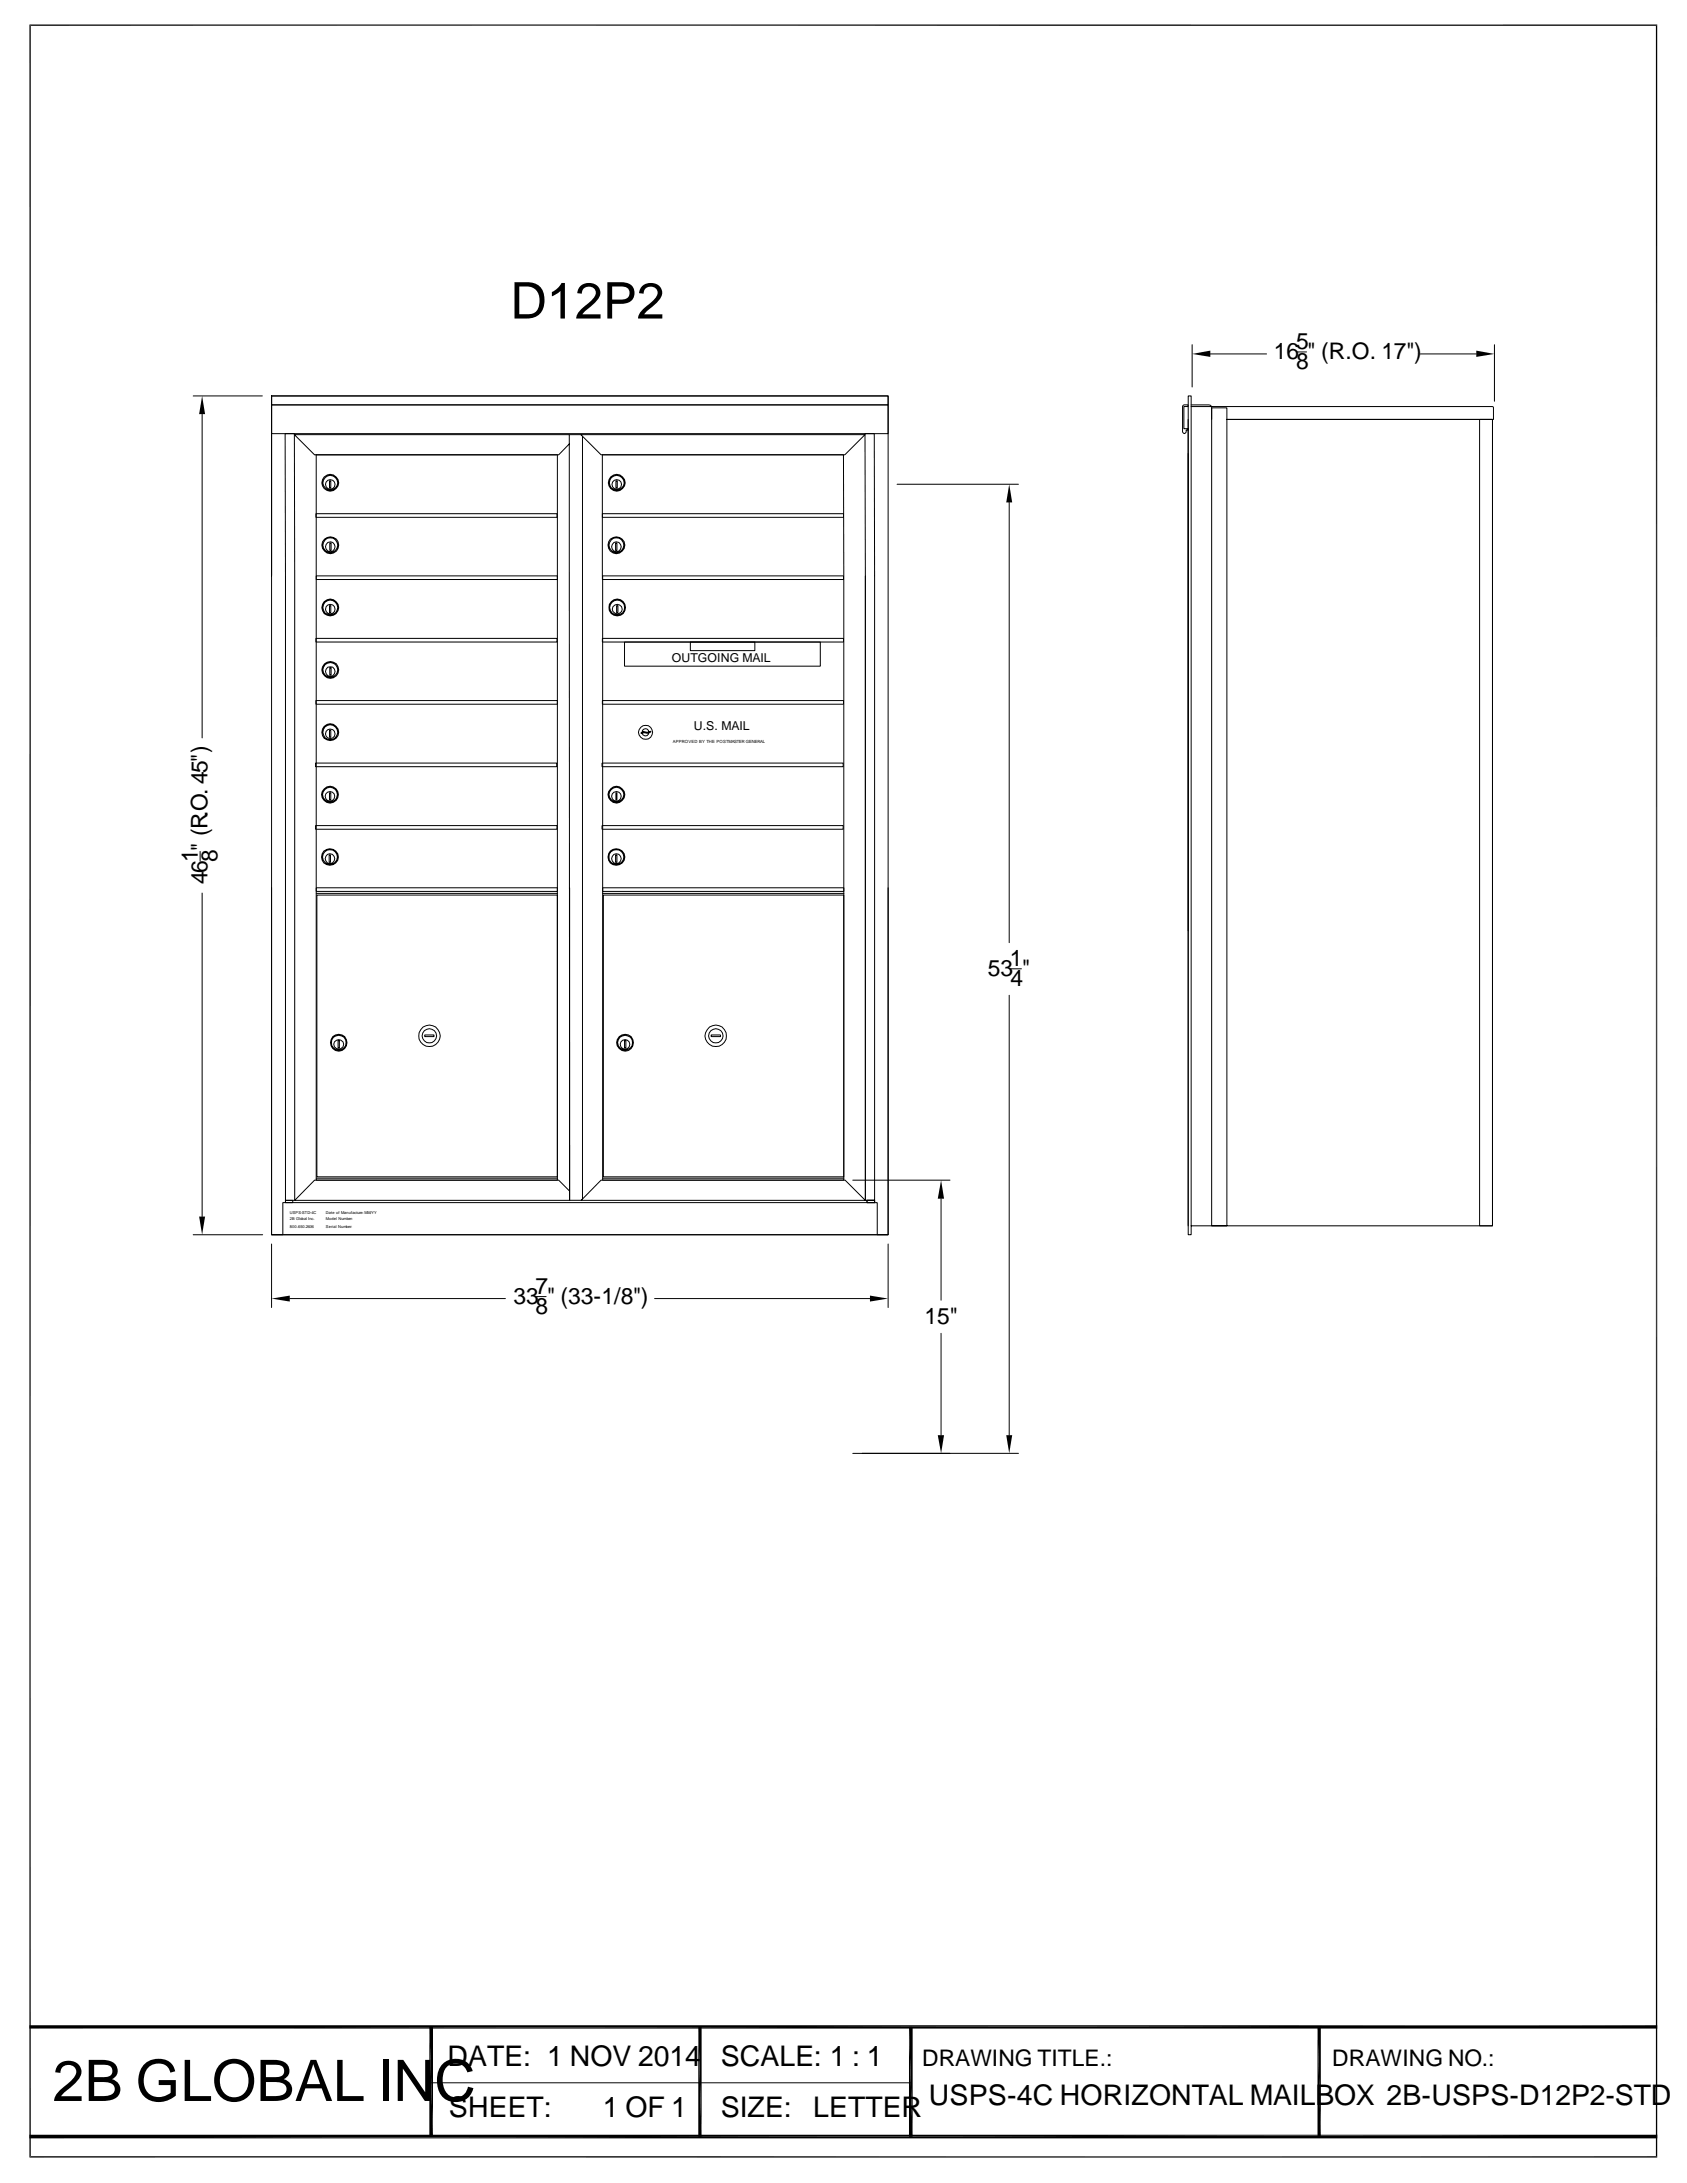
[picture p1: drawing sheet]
<svg xmlns="http://www.w3.org/2000/svg" width="216mm" height="279mm" viewBox="0 0 216 279" stroke-linecap="round" stroke-linejoin="round" font-family="sans-serif">
<defs><g id="words">
<text font-size="7.3" x="6.7" y="268.9">2B GLOBAL INC</text>
<text font-size="6.5" x="65.3" y="40.8">D12P2</text>
<g font-size="3.6">
<text x="57.3" y="264.4">DATE: 1 NOV 2014</text>
<text x="92.2" y="264.4">SCALE: 1 : 1</text>
<text x="118.9" y="269.4">USPS-4C HORIZONTAL MAILBOX 2B-USPS-D12P2-STD</text>
<text x="57.4" y="271">SHEET:</text>
<text x="77.2" y="271">1 OF 1</text>
<text x="92.2" y="271">SIZE:</text>
<text x="104.1" y="270.9">LETTER</text>
</g>
<g font-size="2.9">
<text x="163" y="46">16 &quot; (R.O. 17&quot;)</text>
<text x="165.9" y="44.7">5</text>
<text x="165.9" y="47.2">8</text>
<text x="25.3" y="110.4" transform="rotate(-90 25.3 110.4)">1</text>
<text x="26.5" y="113.2" transform="rotate(-90 26.5 113.2)">46 &quot; (R.O. 45&quot;)</text>
<text x="27.9" y="110.3" transform="rotate(-90 27.9 110.3)">8</text>
<text x="126.4" y="124.9">53 &quot;</text>
<text x="129.2" y="123.7">1</text>
<text x="129.3" y="126.2">4</text>
<text x="65.7" y="166.9">33 &quot; (33-1/8&quot;)</text>
<text x="68.5" y="165.7">7</text>
<text x="68.5" y="168.1">8</text>
<text x="118.3" y="169.5">15&quot;</text>
<text x="118" y="264.4">DRAWING TITLE.:</text>
<text x="170.5" y="264.4">DRAWING NO.:</text>
</g>
<g font-size="1.6">
<text x="86" y="84.7">OUTGOING MAIL</text>
<text x="88.8" y="93.5">U.S. MAIL</text>
</g>
<g font-size=".5">
<text x="86.1" y="95">APPROVED BY THE POSTMASTER GENERAL</text>
<text x="37.1" y="155.3">USPS-STD-4C</text>
<text x="41.7" y="155.3">Date of Manufacture: MM/YY</text>
<text x="37.1" y="156.2">2B Global Inc.</text>
<text x="37.1" y="157.1">800.650.2606</text>
<text x="41.7" y="156.2">Model Number:</text>
<text x="41.7" y="157.1">Serial Number:</text>
</g>
</g></defs>
<g fill="none" stroke="#000" stroke-width=".13">
<path d="M24.7 50.7h8.9M25.9 53v41.4M34.8 51.8h78.9v3.7h-78.9zM34.8 50.7h78.9v1.1h-78.9zM34.8 50.7h78.9v107.3h-78.9v-107.3v23M36.5 55.5h1.2v98.1h-1.2zM40.4 58.2h30.9M40.5 58.2v92.8h30.8v-92.8M72.9 56.8l-1.4 1.4h-31.2l-2.6-2.6h35.2v98h-35.2l2.6-2.6h31.2l1.4 1.4M72.9 55.6h1.4M74.3 55.6h36.4l-2.6 2.6h-31.2zM74.5 55.8v97.7l-.1 .1h-1.5v-40"/>
<path d="M110.7 55.5h1.2v98.1h-.9v.3h.9v-.3h-1.2zM151.4 51.9l.1-.1h.6v.2h-.6v2.9h.6v.1h-.3v.3l-.2 .2-.3-.2zM152.1 53.7v103.2M152.1 50.7h.3v107.3h-.3zM152.4 52h38.6l.1 .2v1.5h-34.1h34v103.2h-38.6M152.4 51.8l2.5 .1 .2 .1v1.7M152.6 44.1v5.4M154.9 45.3h7.2M155.1 52.2h1.9v104.7h-1.9zM166 45h1.2M181.8 45.3h7.1M189.4 53.7h1.6v103.2h-1.6z"/>
<path d="M191.3 44.1v7.3M40.4 65.7h30.9v.5h-30.9zM40.5 73.7h30.8v.5h-30.8zM42.2 61.6h.1v.8h-.1zM42.2 77.5h.1v.9h-.1zM42.2 69.5h.2v.9h-.2zM77.1 65.7h30.8v.5h-30.8zM77.1 73.7h30.8v.5h-30.8zM77.1 73.7v77.3h30.9l-.1-92.8h-30.8v15.5M78.8 69.5h.2v.9h-.2zM78.8 61.6h.2v.8h-.2zM78.9 77.5h.2v.9h-.2z"/>
<path d="M110.7 73.7v79.9h1.2M114.8 62h15.5M129.2 64.3v56.3M40.4 97.7h30.8v.4h-30.8zM40.4 81.7h30.9v.5h-30.9zM40.4 89.7h30.9v.4h-30.9zM42.2 93.5h.1v.9h-.1zM42.2 85.5h.2v.9h-.2zM77 97.7h30.9v.4h-30.9zM77.1 81.7h30.8v.5h-30.8zM77.1 89.7h30.8v.4h-30.8zM79.9 82.2h25.1v3.1h-25.1z"/>
<path d="M82 93.8l.4-.2 .4 .1 .5-.1v.1l-.5 .2-.4-.1-.3 .1zM83.1 93.7a.44 .44 0 0 0-.5-.4 .44 .44 0 0 0-.4 .5M83.1 93.8l-.3 .4h-.2l-.3-.1-.1-.2M88.3 82.2h8.3v1.1h-8.3zM25.6 109v1.2M25.9 114.3v41.4M34.8 113.6v44.4h78.9M40.4 105.7h30.9v.4h-30.9zM40.5 113.6h30.8v.5h-30.8zM40.5 114.3h30.8M40.6 114.6h30.7v36h-30.7zM42.1 109.4h.2v1h-.2z"/>
<path d="M42.2 101.5h.1v.9h-.1zM77 105.7h30.9v.4h-30.9zM77.1 113.6h30.9v.5h-30.9zM77.1 114.3h30.9M77.2 114.6h30.8v36h-30.8zM78.8 109.4h.2v1h-.2zM78.8 101.5h.2v.9h-.2zM113.7 113.6v44.4h-1.4v-4.1h-.4M43.3 133.2h.1v.9h-.1zM54.4 132.5h1.1v.2h-1.1zM79.9 133.2h.2v.9h-.2zM91 132.5h1.2v.2h-1.2z"/>
<path d="M129.2 127.4v56.3M129.4 124h1.3M24.7 158h8.9M34.8 159.2v8.1M36.5 153.6h1v.3h-1zM36.5 153.6v.3h-.3v4.1h-1.4M40.5 150.8h30.8M76.9 151h31.3l2.5 2.6h-36.3zM77.1 150.8h30.9M109.1 151h12.5M111 153.6h.9v.3h-.9zM111.9 153.6v.3h-75.4"/>
<path d="M113.7 159.2v8.1M120.4 153.4v13M37.1 166.2h27.6M68.7 166h1.2M83.8 166.2h27.5M120.4 170.6v13.1M130.3 186h-21.2M55.2 266.6h61.3"/>
<circle cx="42.3" cy="70" r=".63"/>
<circle cx="42.3" cy="77.8" r="1.09"/>
<circle cx="42.3" cy="77.8" r=".96"/>
<circle cx="42.3" cy="62" r=".62"/>
<circle cx="42.3" cy="78" r=".62"/>
<circle cx="42.3" cy="61.8" r="1.08"/>
<circle cx="42.3" cy="69.8" r=".95"/>
<circle cx="42.3" cy="69.8" r="1.07"/>
<circle cx="42.3" cy="61.8" r=".94"/>
<circle cx="78.9" cy="70" r=".63"/>
<circle cx="78.9" cy="69.8" r="1.08"/>
<circle cx="78.9" cy="69.8" r=".95"/>
<circle cx="78.9" cy="62" r=".61"/>
<circle cx="78.9" cy="61.8" r="1.08"/>
<circle cx="78.9" cy="61.8" r=".95"/>
<circle cx="79" cy="77.8" r="1.08"/>
<circle cx="79" cy="77.8" r=".95"/>
<circle cx="79" cy="78" r=".62"/>
<circle cx="42.3" cy="85.9" r=".63"/>
<circle cx="42.3" cy="93.7" r="1.09"/>
<circle cx="42.3" cy="93.7" r=".96"/>
<circle cx="42.3" cy="93.9" r=".62"/>
<circle cx="42.3" cy="85.7" r="1.06"/>
<circle cx="42.3" cy="85.7" r=".94"/>
<circle cx="82.6" cy="93.7" r=".9"/>
<circle cx="42.2" cy="109.9" r=".63"/>
<circle cx="42.2" cy="101.9" r=".62"/>
<circle cx="42.2" cy="109.7" r="1.08"/>
<circle cx="42.2" cy="109.7" r=".95"/>
<circle cx="42.2" cy="101.7" r="1.07"/>
<circle cx="42.2" cy="101.7" r=".94"/>
<circle cx="78.9" cy="109.9" r=".63"/>
<circle cx="78.9" cy="109.7" r=".96"/>
<circle cx="78.9" cy="109.7" r="1.08"/>
<circle cx="78.9" cy="101.9" r=".62"/>
<circle cx="78.9" cy="101.7" r="1.07"/>
<circle cx="78.9" cy="101.7" r=".94"/>
<circle cx="43.3" cy="133.4" r="1.07"/>
<circle cx="43.3" cy="133.5" r=".94"/>
<circle cx="43.4" cy="133.7" r=".62"/>
<circle cx="55" cy="132.6" r=".91"/>
<circle cx="55" cy="132.6" r="1.38"/>
<circle cx="80" cy="133.7" r=".61"/>
<circle cx="80" cy="133.4" r="1.07"/>
<circle cx="80" cy="133.5" r=".94"/>
<circle cx="91.6" cy="132.6" r="1.36"/>
<circle cx="91.6" cy="132.6" r=".91"/>
</g>
<g fill="#000">
<path d="M25.9 50.7l.3 2.3h-.7zM152.6 45.3l2.3-.4v.8zM188.9 44.9l2.4 .4-2.4 .4zM129.2 62l.3 2.3h-.7zM25.5 155.7h.7l-.3 2.3zM120.4 151l.4 2.4h-.8zM34.8 166.2l2.3-.4v.8zM111.3 165.8l2.4 .4-2.4 .4zM120 183.7h.8l-.4 2.3zM128.8 183.7h.7l-.3 2.3zM54.9 259.4l.5 14.1h-.5zM54.9 259.4h.5v14.1z"/>
<path d="M116.3 259.4l.5 14.1h-.5zM116.3 259.4h.5v14.1zM3.8 273.2h208.3l-208.3 .5zM3.8 273.7l208.3-.5v.5z"/>
</g>
<path d="M3.8 3.2h208.3M3.9 3.1v273M212 3.1v273M3.8 276.1h208.3" fill="none" stroke="#000" stroke-width=".17"/>
<path d="M3.8 259.4h208.3M89.6 259.4v14.1M168.8 259.4v14.1" fill="none" stroke="#000" stroke-width=".42"/>
<use href="#words"/>
</svg>
